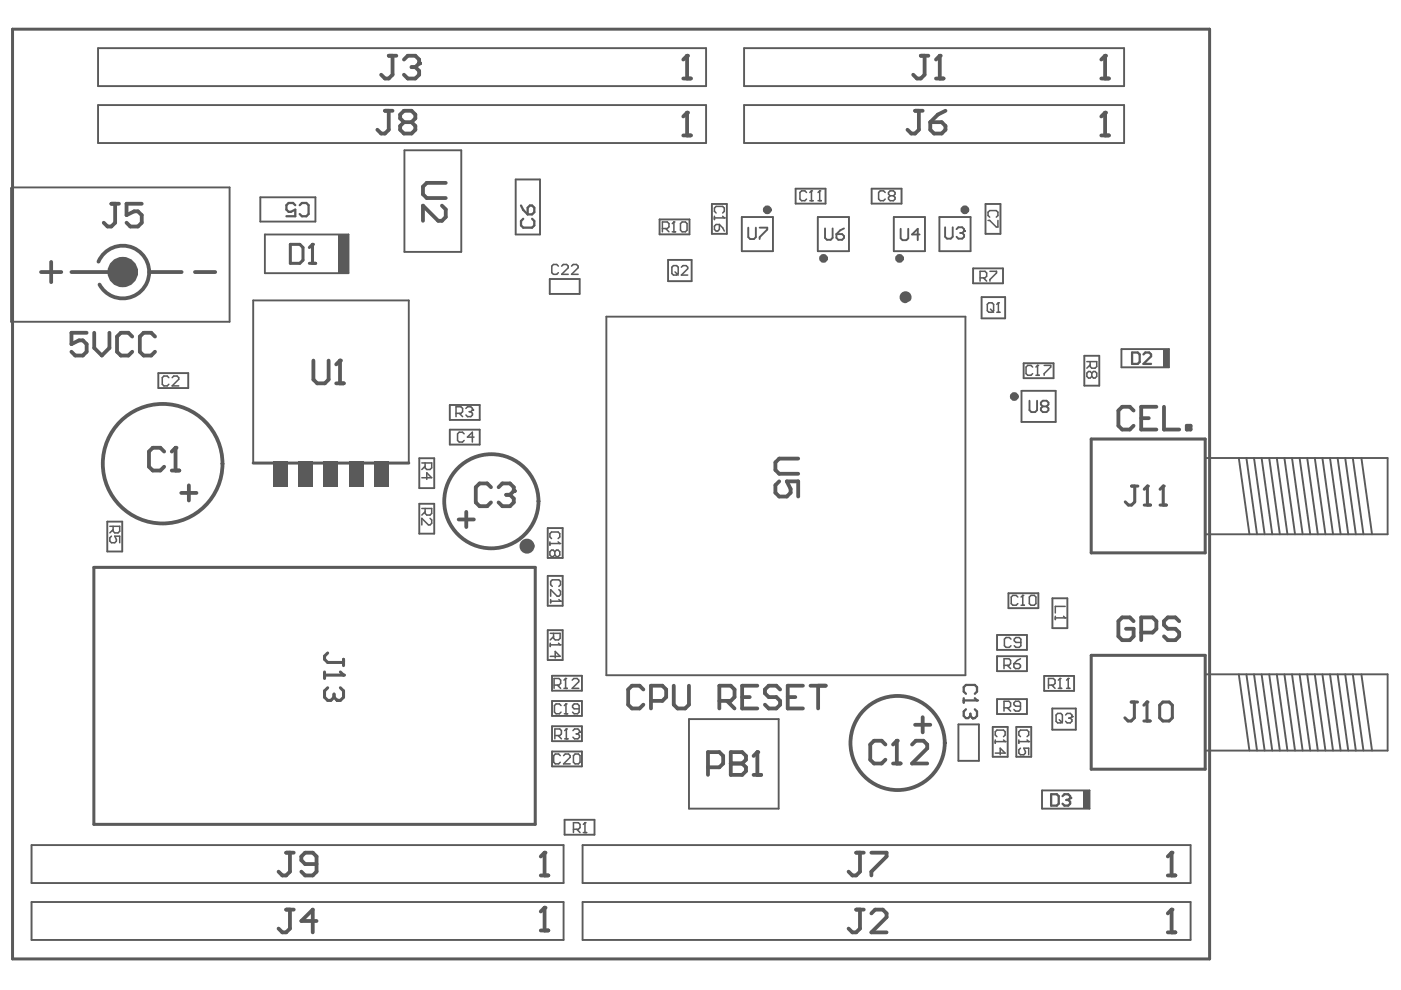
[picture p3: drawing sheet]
<svg xmlns="http://www.w3.org/2000/svg" width="297mm" height="210mm" viewBox="0 0 297 210" stroke-linecap="round" stroke-linejoin="round" font-family="sans-serif">
<path d="M2.7 6.2h253.8v197.1h-253.8z" fill="none" stroke="#5a5a5a" stroke-width=".63"/>
<g fill="#5a5a5a">
<path d="M57.8 97.9h3.1v5.3h-3.1z"/>
<path d="M79.5 97.9h3v5.3h-3z"/>
<path d="M74 97.9h3.1v5.3h-3.1z"/>
<path d="M68.6 97.9h3.1v5.3h-3.1z"/>
<path d="M63.2 97.9h3.1v5.3h-3.1z"/>
</g>
<g fill="none" stroke="#5a5a5a" stroke-width=".4">
<path d="M20.8 10.2h128.9v8.1h-128.9zM157.8 10.2h80.5v8.1h-80.5zM2.3 39.9l.2-.2h46.2v28.5h-46.4zM20.8 22.3h128.9v8h-128.9zM85.7 31.9h12.1v21.5h-12.1zM109.3 38h5.2v11.7h-5.2zM157.8 22.3h80.5v8h-80.5zM55.2 41.8h11.7v5.2h-11.7zM56.2 49.7h17.7v8.2h-17.7zM116.6 59.2h6.3v3.1h-6.3zM139.8 46.5h6.4v3.2h-6.4zM141.6 55.1h5v4.5h-5z"/>
<path d="M150.9 43.2h3.2v6.4h-3.2zM157.3 46h6.6v7.3h-6.6zM168.7 40h6.3v3.2h-6.3zM173.4 46h6.6v7.3h-6.6zM184.8 40h6.3v3.2h-6.3zM189.5 46h6.6v7.3h-6.6zM199.2 46h6.6v7.3h-6.6zM206.3 56.9h6.4v3.2h-6.4zM208.9 43.2h3.2v6.4h-3.2zM33.6 79.1h6.3v3.2h-6.3zM128.6 67.1h76.1v76.1h-76.1zM208.1 63h5v4.5h-5z"/>
<path d="M217 77h6.4v3.2h-6.4zM229.9 75.4h3.2v6.4h-3.2zM237.8 74h10v3.9h-10zM53.7 98.1v-34.4h33v34.5M88.9 97.2h3.2v6.3h-3.2zM95.4 85.9h6.3v3.1h-6.3zM95.4 91.1h6.3v3.2h-6.3zM216.6 82.9h7.2v6.6h-7.2zM255.5 97.1h38.7v16.2h-38.7M262.6 97.1l2.3 16.2M264.3 97.1l2.2 16.2M265.9 97.1l2.2 16.2"/>
<path d="M267.5 97.1l2.2 16.2M269.1 97.1l2.3 16.2M270.7 97.1l2.3 16.2M272.3 97.1l2.3 16.2M273.9 97.1l2.3 16.2M275.5 97.1l2.3 16.2M277.2 97.1l2.2 16.2M278.8 97.1l2.2 16.2M280.4 97.1l2.2 16.2M282 97.1l2.2 16.2M283.6 97.1l2.3 16.2M285.2 97.1l2.3 16.2"/>
<path d="M286.8 97.1l2.3 16.2M288.6 97.1l2.3 16.2M22.7 110.6h3.2v6.3h-3.2zM88.9 106.8h3.2v6.3h-3.2zM116.1 112h3.2v6.3h-3.2zM116.1 133.6h3.2v6.3h-3.2zM116.1 122.1h3.2v6.3h-3.2zM211.4 134.6h6.3v3.2h-6.3zM211.4 139.1h6.3v3.2h-6.3zM213.8 125.8h6.4v3.1h-6.4zM223.1 126.8h3.2v6.4h-3.2zM117 143.3h6.4v3.1h-6.4z"/>
<path d="M117 148.6h6.4v3.2h-6.4zM117 154h6.4v3.1h-6.4zM117 159.3h6.4v3.2h-6.4zM146.1 152.5h19v19h-19zM203.2 153.6h4.4v7.7h-4.4zM210.5 154.1h3.1v6.4h-3.1zM211.4 148.2h6.3v3.2h-6.3zM215.5 154.1h3.1v6.4h-3.1zM221.4 143.3h6.3v3.2h-6.3zM223.1 150.2h5v4.5h-5zM255.5 143h38.7v16.1h-38.7M262.6 143l2.3 16.1"/>
<path d="M264.3 143l2.2 16.1M265.9 143l2.2 16.1M267.5 143l2.2 16.1M269.1 143l2.3 16.1M270.7 143l2.3 16.1M272.3 143l2.3 16.1M273.9 143l2.3 16.1M275.5 143l2.3 16.1M277.2 143l2.2 16.1M278.8 143l2.2 16.1M280.4 143l2.2 16.1M282 143l2.2 16.1"/>
<path d="M283.6 143l2.3 16.1M285.2 143l2.3 16.1M286.8 143l2.3 16.1M288.6 143l2.3 16.1M6.7 179.2h112.8v8h-112.8zM119.7 173.8h6.3v3.2h-6.3zM123.5 179.2h128.9v8h-128.9zM220.9 167.6h10.1v3.9h-10.1zM6.7 191.2h112.8v8.1h-112.8zM123.5 191.2h128.9v8.1h-128.9z"/>
</g>
<path d="M53.7 98.2h33M231.4 93.1h24.1v24.1h-24.1zM19.9 120.3h93.6v54.5h-93.6zM231.4 138.9h24.1v24.2h-24.1z" fill="none" stroke="#5a5a5a" stroke-width=".64"/>
<path d="M15.1 57.7h10.9M31.7 57.7h6.8" fill="none" stroke="#5a5a5a" stroke-width=".8"/>
<g fill="#5a5a5a">
<path d="M71.6 49.7h2.3v8.2h-2.3z" fill-rule="evenodd"/>
<path d="M229.7 167.5h1.2v4h-1.2z" fill-rule="evenodd"/>
<path d="M246.5 73.9h1.3v4h-1.3z" fill-rule="evenodd"/>
</g>
<path d="M96.7 87.6h1l.4-.3v-.7l-.4-.4h-1v2.1M97.4 87.6l.7 .7M98.4 92l-.3-.4h-.7l-.4 .4v1.4l.4 .3h.7l.3-.3M98.8 86.6l.3-.4h.7l.4 .4v.3M100.5 92.7h-1.4l1-1.1v2.1" fill="none" stroke="#5a5a5a" stroke-width=".32"/>
<circle cx="100.2" cy="86.9" r=".16" fill="#5a5a5a"/>
<path d="M99.5 87.3h.3M99.8 87.3l.4 .3v.4l-.4 .3h-.7l-.3-.3M100.2 86.9l-.4 .4" fill="none" stroke="#5a5a5a" stroke-width=".32"/>
<path d="M174.9 48.4v2l.4 .4h.8l.4-.4v-2M177.3 49.6h1.2l.4 .4v.4l-.4 .4h-.8l-.4-.4zM178.9 48.4l-.8 .4-.8 .8M200.4 48.2v2l.4 .4h.8l.4-.4v-2M202.8 48.6l.4-.4h.8l.4 .4v.4" fill="none" stroke="#5a5a5a" stroke-width=".4"/>
<circle cx="204.4" cy="49" r=".2" fill="#5a5a5a"/>
<path d="M203.6 49.4h.4M204 49.4l.4 .4v.4l-.4 .4h-.8l-.4-.4M204.4 49l-.4 .4" fill="none" stroke="#5a5a5a" stroke-width=".4"/>
<path d="M116.7 134.3h2.1v1l-.4 .4h-.7l-.3-.4v-1M116.7 136.4v.7M116.7 136.7h2.1M117.4 135l-.7 .7M216.4 139.7l-.7 .3-.7 .7M212.9 141.1h1l.4-.4v-.7l-.4-.3h-1v2.1M213.6 141.1l.7 .7M215 140.7h1l.4 .4v.3l-.4 .4h-.7l-.3-.4z" fill="none" stroke="#5a5a5a" stroke-width=".32"/>
<path d="M97.2 110.1h3.3M98.9 108.5v3.3" fill="none" stroke="#5a5a5a" stroke-width=".8"/>
<path d="M110.5 43.6l.4 .9 1 1M110.9 46.4l-.4 .5v.9l.4 .5h1.9l.5-.5v-.9l-.5-.5M111.9 44l.4-.4h.5l.5 .4v1l-.5 .5h-.9z" fill="none" stroke="#5a5a5a" stroke-width=".48"/>
<circle cx="118.8" cy="136.7" r=".16" fill="#5a5a5a"/>
<path d="M116.6 114.9v.7M116.6 115.2h2.1M116.9 114.2l-.3-.4v-.7l.3-.3h1.4l.4 .3v.7l-.4 .4M116.7 139.2h2.1l-1.1-1.1v1.4M118.4 136.4l.4 .3" fill="none" stroke="#5a5a5a" stroke-width=".32"/>
<circle cx="118.7" cy="115.2" r=".16" fill="#5a5a5a"/>
<path d="M142.5 56.6l.3-.3h.7l.3 .3v1.4l-.3 .3h-.7l-.3-.3zM143.1 57.7l.7 .6M144.5 56.6l.3-.3h.7l.3 .3v.4l-1.3 1.3h1.3M117.6 117l.4-.4h.3l.4 .4v.7l-.4 .3h-.3l-.4-.3M117.6 117l-.3-.4h-.4l-.3 .4v.7l.3 .3h.4l.3-.3M117.6 117v.7M118.3 114.9l.4 .3" fill="none" stroke="#5a5a5a" stroke-width=".32"/>
<path d="M144.9 28.7h1.6M145.7 23.9v4.8" fill="none" stroke="#5a5a5a" stroke-width=".8"/>
<circle cx="145.7" cy="23.9" r=".4" fill="#5a5a5a"/>
<path d="M144.9 16.6h1.6M145.7 11.8v4.8M145.7 23.9l-.8 .8" fill="none" stroke="#5a5a5a" stroke-width=".8"/>
<circle cx="145.7" cy="11.8" r=".4" fill="#5a5a5a"/>
<path d="M145.7 11.8l-.8 .8" fill="none" stroke="#5a5a5a" stroke-width=".8"/>
<path d="M207.8 58.9h1l.4-.3v-.7l-.4-.4h-1v2.1M208.5 58.9l.7 .7M209.5 46.7h.3l1.4 1.4h.4v-1.4M209.8 46l-.3-.3v-.7l.3-.4h1.4l.4 .4v.7l-.4 .3M209.9 57.5h1.4v.4l-1.4 1.4v.3M216 156.9v.7M216 157.2h2.1M216.4 156.2l-.4-.4v-.7l.4-.3h1.4l.3 .3v.7l-.3 .4" fill="none" stroke="#5a5a5a" stroke-width=".32"/>
<circle cx="218.1" cy="157.2" r=".16" fill="#5a5a5a"/>
<path d="M214.3 135.5l-.3-.3h-.7l-.3 .3v1.4l.3 .4h.7l.3-.4M216.4 136.2h-1l-.4-.3v-.4l.4-.3h.7l.3 .3v1.4l-.3 .4h-.7l-.4-.4M212.9 150.1h1l.4-.4v-.7l-.4-.3h-1v2.1M213.6 150.1l.7 .7M216.4 149.7h-1.1l-.3-.3v-.4l.3-.3h.7l.4 .3v1.4l-.4 .4h-.7l-.3-.4M216.4 158.6l-.4 .4v.7l.4 .3h.7l.3-.3v-.4l-.3-.7h1v1.4M217.8 156.9l.3 .3" fill="none" stroke="#5a5a5a" stroke-width=".32"/>
<path d="M233.5 28.7h1.6M234.3 23.9v4.8" fill="none" stroke="#5a5a5a" stroke-width=".8"/>
<circle cx="234.3" cy="23.9" r=".4" fill="#5a5a5a"/>
<path d="M233.5 16.6h1.6M234.3 11.8v4.8M234.3 23.9l-.8 .8" fill="none" stroke="#5a5a5a" stroke-width=".8"/>
<circle cx="234.3" cy="11.8" r=".4" fill="#5a5a5a"/>
<path d="M234.3 11.8l-.8 .8M247.6 197.7h1.6M248.4 192.9v4.8" fill="none" stroke="#5a5a5a" stroke-width=".8"/>
<circle cx="248.4" cy="192.9" r=".4" fill="#5a5a5a"/>
<path d="M247.6 185.6h1.6M248.4 192.9l-.8 .8M248.4 180.8v4.8" fill="none" stroke="#5a5a5a" stroke-width=".8"/>
<circle cx="248.4" cy="180.8" r=".4" fill="#5a5a5a"/>
<path d="M248.4 180.8l-.8 .8" fill="none" stroke="#5a5a5a" stroke-width=".8"/>
<path d="M116.7 127.1v.7M116.7 127.5h2.1M117.1 124.3l-.4-.3v-.7l.4-.4h1.4l.3 .4v.7l-.3 .3M118.5 125l.3 .4v.7l-.3 .3h-.4l-1.4-1.4v1.4" fill="none" stroke="#5a5a5a" stroke-width=".32"/>
<circle cx="118.8" cy="127.5" r=".16" fill="#5a5a5a"/>
<path d="M151.5 45.9v.7M151.5 46.2h2.1M151.8 45.2l-.3-.4v-.7l.3-.3h1.4l.4 .3v.7l-.4 .4M118.5 127.1l.3 .4" fill="none" stroke="#5a5a5a" stroke-width=".32"/>
<circle cx="153.6" cy="46.2" r=".16" fill="#5a5a5a"/>
<g fill="none" stroke="#5a5a5a" stroke-width=".32">
<path d="M151.5 47.9l.3-.3h.7v1l-.3 .4h-.4l-.3-.4zM152.5 47.6l.7 .7 .4 .7M153.2 45.9l.4 .3M35.8 80.1l-.3-.4h-.7l-.4 .4v1.4l.4 .3h.7l.3-.3M36.5 80.1l.3-.4h.7l.4 .4v.3l-1.4 1.4h1.4M89.4 98.2h2.1v1l-.3 .3h-.7l-.4-.3v-1M90.1 98.9l-.7 .6M23.3 111.6h2.1v1l-.4 .4h-.7l-.3-.4v-1M23.6 113.7l-.3 .3v.7l.3 .4h.7l.4-.4v-.3l-.4-.7h1.1v1.4M24 112.3l-.7 .7M89.4 101.3h2.1l-1-1.1v1.4M119 149.6l-.4-.4h-.7l-.3 .4v1.4l.3 .3h.7l.4-.3"/>
<path d="M119.6 151.3h.7M120 149.2v2.1"/>
</g>
<path d="M194 153.7h3.2M195.6 152.1v3.2" fill="none" stroke="#5a5a5a" stroke-width=".8"/>
<circle cx="120" cy="149.2" r=".16" fill="#5a5a5a"/>
<path d="M117.5 145.3h1l.4-.4v-.7l-.4-.3h-1v2M118.2 145.3l.7 .6M119.6 145.9h.7M119.9 143.9v2M120 149.2l-.4 .4M122.8 150.3h-1.1l-.3-.4v-.3l.3-.4h.7l.4 .4v1.4l-.4 .3h-.7l-.3-.3" fill="none" stroke="#5a5a5a" stroke-width=".32"/>
<circle cx="119.9" cy="143.9" r=".16" fill="#5a5a5a"/>
<path d="M118.4 56.4l-.4-.3h-.7l-.3 .3v1.4l.3 .4h.7l.4-.4M119.1 56.4l.3-.3h.7l.4 .3v.4l-1.4 1.4h1.4M121.2 56.4l.3-.3h.7l.4 .3v.4l-1.4 1.4h1.4M140.4 48.5h1.1l.3-.4v-.7l-.3-.3h-1.1v2.1M141.1 48.5l.7 .7M142.5 49.2h.7M142.9 47.1v2.1M119.9 143.9l-.3 .3M121.3 144.2l.4-.3h.7l.3 .3v.4l-1.4 1.3h1.4" fill="none" stroke="#5a5a5a" stroke-width=".32"/>
<circle cx="142.9" cy="47.1" r=".16" fill="#5a5a5a"/>
<path d="M142.9 47.1l-.4 .3M144.3 47.4l.3-.3h.7l.4 .3v1.4l-.4 .4h-.7l-.3-.4zM171 40.8l-.3-.3h-.7l-.4 .3v1.4l.4 .4h.7l.3-.4M171.7 42.6h.7M172 40.5v2.1" fill="none" stroke="#5a5a5a" stroke-width=".32"/>
<path d="M158.6 48.3v2l.4 .4h.9l.4-.4v-2M161.1 48.3h1.6v.4l-1.6 1.6v.4" fill="none" stroke="#5a5a5a" stroke-width=".4"/>
<circle cx="172" cy="40.5" r=".16" fill="#5a5a5a"/>
<path d="M172 40.5l-.3 .3M173.4 42.6h.7M173.8 40.5v2.1" fill="none" stroke="#5a5a5a" stroke-width=".32"/>
<circle cx="173.8" cy="40.5" r=".16" fill="#5a5a5a"/>
<path d="M173.8 40.5l-.4 .3M187.7 40.8l-.4-.3h-.7l-.3 .3v1.4l.3 .4h.7l.4-.4M188.7 41.5l-.3-.3v-.4l.3-.3h.7l.4 .3v.4l-.4 .3M188.7 41.5l-.3 .4v.3l.3 .4h.7l.4-.4v-.3l-.4-.4M188.7 41.5h.7" fill="none" stroke="#5a5a5a" stroke-width=".32"/>
<path d="M191 48.5v2l.4 .4h.8l.4-.4v-2M195 49.7h-1.6l1.2-1.2v2.4" fill="none" stroke="#5a5a5a" stroke-width=".4"/>
<path d="M222.9 168.4h1.2l.4 .4v1.6l-.4 .4h-1.2zM225.3 168.8l.4-.4h.8l.4 .4v.4" fill="none" stroke="#5a5a5a" stroke-width=".48"/>
<circle cx="226.9" cy="169.2" r=".24" fill="#5a5a5a"/>
<path d="M226.1 169.6h.4M226.5 169.6l.4 .4v.4l-.4 .4h-.8l-.4-.4M226.9 169.2l-.4 .4" fill="none" stroke="#5a5a5a" stroke-width=".48"/>
<path d="M223.9 151.6l.3-.3h.7l.4 .3v1.3l-.4 .4h-.7l-.3-.4zM224.6 152.6l.7 .7M225.9 151.6l.4-.3h.6l.4 .3v.3" fill="none" stroke="#5a5a5a" stroke-width=".32"/>
<circle cx="227.3" cy="151.9" r=".16" fill="#5a5a5a"/>
<path d="M222.3 145.3h1l.4-.4v-.7l-.4-.3h-1v2M223 145.3l.7 .6M224.4 145.9h.7M224.7 143.9v2M226.6 152.3h.3M226.9 152.3l.4 .3v.3l-.4 .4h-.6l-.4-.4M227.3 151.9l-.4 .4" fill="none" stroke="#5a5a5a" stroke-width=".32"/>
<circle cx="224.7" cy="143.9" r=".16" fill="#5a5a5a"/>
<path d="M224.7 143.9l-.3 .3M226.1 145.9h.7M226.5 143.9v2" fill="none" stroke="#5a5a5a" stroke-width=".32"/>
<circle cx="226.5" cy="143.9" r=".16" fill="#5a5a5a"/>
<path d="M215.8 126.6l-.4-.4h-.7l-.3 .4v1.4l.3 .3h.7l.4-.3M216.5 128.3h.7M216.8 126.2v2.1M226.5 143.9l-.4 .3" fill="none" stroke="#5a5a5a" stroke-width=".32"/>
<circle cx="216.8" cy="126.2" r=".16" fill="#5a5a5a"/>
<path d="M216.8 126.2l-.3 .4M218.2 126.6l.4-.4h.7l.3 .4v1.4l-.3 .3h-.7l-.4-.3z" fill="none" stroke="#5a5a5a" stroke-width=".32"/>
<path d="M218.3 85v2l.4 .4h.8l.4-.4v-2M221.1 86.2l-.4 .4v.4l.4 .4h.8l.4-.4v-.4l-.4-.4M221.1 86.2l-.4-.4v-.4l.4-.4h.8l.4 .4v.4l-.4 .4M221.1 86.2h.8" fill="none" stroke="#5a5a5a" stroke-width=".4"/>
<path d="M240 74.7h1.2l.4 .4v1.7l-.4 .4h-1.2zM242.4 75.1l.4-.4h.8l.4 .4v.4l-1.6 1.7h1.6" fill="none" stroke="#5a5a5a" stroke-width=".48"/>
<path d="M8.7 57.7h4.3M10.8 55.5v4.3M41.3 57.7h4.3M38.4 104.5h3.3M40 102.9v3.2M60.7 192.9h1.6M60.7 180.8h1.6M61.5 180.8v4l-.8 .8h-.8l-.8-.8M61.5 192.9v4l-.8 .8h-.8l-.8-.8M67.1 195.3h-3.2l2.4-2.4v4.8M67.1 183.2h-2.4l-.8-.8v-.8l.8-.8h1.6l.8 .8v3.2l-.8 .8h-1.6l-.8-.8" fill="none" stroke="#5a5a5a" stroke-width=".8"/>
<path d="M69.5 138.4l-.7 .7v.7l.7 .7h3.3M72.8 139.8v1.3M68.8 142.5v1.3M68.8 143.1h4" fill="none" stroke="#5a5a5a" stroke-width=".64"/>
<circle cx="72.8" cy="143.1" r=".32" fill="#5a5a5a"/>
<path d="M72.2 142.5l.6 .6M72.2 145.8l.6 .7v1.3l-.6 .7h-.7" fill="none" stroke="#5a5a5a" stroke-width=".64"/>
<circle cx="71.5" cy="148.5" r=".32" fill="#5a5a5a"/>
<path d="M69.5 145.8l-.7 .7v1.3l.7 .7h.6l.7-.7M70.8 147.8l.7 .7M70.8 147.2v.6" fill="none" stroke="#5a5a5a" stroke-width=".64"/>
<path d="M66.5 76.5v4l.8 .8h1.6l.8-.8v-4M72.1 76.5v4.8M71.3 81.3h1.6" fill="none" stroke="#5a5a5a" stroke-width=".8"/>
<circle cx="72.1" cy="76.5" r=".4" fill="#5a5a5a"/>
<path d="M72.1 76.5l-.8 .8" fill="none" stroke="#5a5a5a" stroke-width=".8"/>
<path d="M61.6 51.8h2l.6 .7v2.7l-.6 .6h-2zM65.6 55.8h1.3M66.3 51.8v4" fill="none" stroke="#5a5a5a" stroke-width=".64"/>
<circle cx="66.3" cy="51.8" r=".32" fill="#5a5a5a"/>
<path d="M66.3 51.8l-.7 .7" fill="none" stroke="#5a5a5a" stroke-width=".64"/>
<path d="M62.6 43.5l-.5-.5h-.9l-.5 .5v.9l.5 .5h.5l.9-.5v1.5h-1.9M63.5 43.5l.5-.5h1l.4 .5v1.9l-.4 .5h-1l-.5-.5" fill="none" stroke="#5a5a5a" stroke-width=".48"/>
<path d="M89.4 107.8h2.1v1.1l-.3 .3h-.7l-.4-.3v-1.1M90.1 108.5l-.7 .7M91.2 109.9l.3 .3v.7l-.3 .4h-.4l-1.4-1.4v1.4" fill="none" stroke="#5a5a5a" stroke-width=".32"/>
<path d="M82.4 11.8h1.6M83.2 11.8v4l-.8 .8h-.8l-.8-.8M85.6 12.6l.9-.8h1.6l.8 .8v.8M94.5 38.8h-4l-.8 .8v1.6l.8 .8h4M93.7 43.6l.8 .8v1.6l-.8 .8h-.8l-3.2-3.2v3.2" fill="none" stroke="#5a5a5a" stroke-width=".8"/>
<circle cx="88.9" cy="13.4" r=".4" fill="#5a5a5a"/>
<path d="M87.3 14.2h.8M88.1 14.2l.8 .8v.8l-.8 .8h-1.6l-.9-.8M88.9 13.4l-.8 .8M114.7 197.3h1.6M115.5 192.5v4.8" fill="none" stroke="#5a5a5a" stroke-width=".8"/>
<circle cx="115.5" cy="192.5" r=".4" fill="#5a5a5a"/>
<path d="M114.7 185.6h1.6M115.5 192.5l-.8 .8M115.5 180.8v4.8" fill="none" stroke="#5a5a5a" stroke-width=".8"/>
<circle cx="115.5" cy="180.8" r=".4" fill="#5a5a5a"/>
<path d="M115.5 180.8l-.8 .8" fill="none" stroke="#5a5a5a" stroke-width=".8"/>
<path d="M118.8 160.2l-.4-.3h-.7l-.3 .3v1.4l.3 .4h.7l.4-.4M119.5 160.2l.3-.3h.7l.4 .3v.4l-1.4 1.4h1.4M121.6 160.2l.3-.3h.7l.4 .3v1.4l-.4 .4h-.7l-.3-.4zM121.6 175.8h1l.4-.3v-.7l-.4-.4h-1v2.1M122.3 175.8l.7 .7M123.7 176.5h.7M124 174.4v2.1" fill="none" stroke="#5a5a5a" stroke-width=".32"/>
<circle cx="124" cy="174.4" r=".16" fill="#5a5a5a"/>
<path d="M117.6 156h1.1l.3-.4v-.7l-.3-.3h-1.1v2M118.3 156l.7 .6M119.7 156.6h.7M120.1 154.6v2M124 174.4l-.3 .4" fill="none" stroke="#5a5a5a" stroke-width=".32"/>
<circle cx="120.1" cy="154.6" r=".16" fill="#5a5a5a"/>
<path d="M120.1 154.6l-.4 .3M121.5 154.9l.3-.3h.7l.4 .3v.4" fill="none" stroke="#5a5a5a" stroke-width=".32"/>
<circle cx="122.9" cy="155.3" r=".16" fill="#5a5a5a"/>
<path d="M122.2 155.6h.3M122.5 155.6l.4 .4v.3l-.4 .3h-.7l-.3-.3M122.9 155.3l-.4 .3" fill="none" stroke="#5a5a5a" stroke-width=".32"/>
<path d="M187.7 157.9l-.8-.8h-1.6l-.8 .8v3.2l.8 .8h1.6l.8-.8M190.1 157.1v4.8M189.3 161.9h1.7" fill="none" stroke="#5a5a5a" stroke-width=".8"/>
<circle cx="190.1" cy="157.1" r=".4" fill="#5a5a5a"/>
<path d="M195.2 11.8h1.6M196 11.8v4l-.8 .8h-.8l-.8-.8M198.4 16.6h1.7M199.3 11.8v4.8M190.1 157.1l-.8 .8M193.4 157.9l.8-.8h1.6l.8 .8v.8l-3.2 3.2h3.2" fill="none" stroke="#5a5a5a" stroke-width=".8"/>
<circle cx="199.3" cy="11.8" r=".4" fill="#5a5a5a"/>
<path d="M199.3 11.8l-.9 .8" fill="none" stroke="#5a5a5a" stroke-width=".8"/>
<path d="M211 156.9v.7M211 157.2h2.1M211.4 156.2l-.4-.4v-.7l.4-.3h1.4l.3 .3v.7l-.3 .4" fill="none" stroke="#5a5a5a" stroke-width=".32"/>
<circle cx="213.1" cy="157.2" r=".16" fill="#5a5a5a"/>
<path d="M223.7 130.7v.7M223.7 131h2.1M225.8 128.6h-2.1v1.4M211 159.7h2.1l-1-1.1v1.4M212.8 156.9l.3 .3" fill="none" stroke="#5a5a5a" stroke-width=".32"/>
<circle cx="225.8" cy="131" r=".16" fill="#5a5a5a"/>
<path d="M218.9 77.8l-.3-.3h-.7l-.4 .3v1.4l.4 .4h.7l.3-.4M219.6 79.6h.7M220 77.5v2.1M225.5 130.7l.3 .3" fill="none" stroke="#5a5a5a" stroke-width=".32"/>
<circle cx="220" cy="77.5" r=".16" fill="#5a5a5a"/>
<path d="M209.3 64.5l.4-.3h.6l.4 .3v1.4l-.4 .3h-.6l-.4-.3zM210 65.5l.7 .7M211.3 66.2h.7M211.7 64.2v2M220 77.5l-.4 .3M221.4 77.5h1.4v.3l-1.4 1.4v.4M230.4 76.7h2.1v1l-.3 .4h-.7l-.4-.4v-1M231.1 77.4l-.7 .7M231.5 79.1l.3-.3h.4l.3 .3v.7l-.3 .4h-.4l-.3-.4M231.5 79.1l-.4-.3h-.3l-.4 .3v.7l.4 .4h.3l.4-.4M231.5 79.1v.7" fill="none" stroke="#5a5a5a" stroke-width=".32"/>
<circle cx="211.7" cy="64.2" r=".16" fill="#5a5a5a"/>
<path d="M211.7 64.2l-.4 .3" fill="none" stroke="#5a5a5a" stroke-width=".32"/>
<path d="M240.3 131.7l-.8-.8h-1.6l-.8 .8v3.2l.8 .8h1.6l.8-.8v-1.6h-1.6M242 134.1h2.4l.8-.8v-1.6l-.8-.8h-2.4v4.8M250 131.7l-.8-.8h-1.6l-.8 .8v.8l.8 .8h1.6l.8 .8v.8l-.8 .8h-1.6l-.8-.8" fill="none" stroke="#5a5a5a" stroke-width=".8"/>
<path d="M239.9 103.1h1.4M240.6 103.1v3.3l-.7 .7h-.7l-.6-.7M242.6 107.1h1.3M243.3 103.1v4" fill="none" stroke="#5a5a5a" stroke-width=".64"/>
<circle cx="243.3" cy="103.1" r=".32" fill="#5a5a5a"/>
<path d="M243.3 103.1l-.7 .6M246 107.1h1.3M246.6 103.1v4" fill="none" stroke="#5a5a5a" stroke-width=".64"/>
<circle cx="246.6" cy="103.1" r=".32" fill="#5a5a5a"/>
<path d="M246.6 103.1l-.6 .6" fill="none" stroke="#5a5a5a" stroke-width=".64"/>
<path d="M34.8 95.7l-.8-.8h-1.6l-.8 .8v3.3l.8 .8h1.6l.8-.8M36.4 99.8h1.6M37.2 94.9v4.9M240.3 87.1l-.8-.9h-1.6l-.8 .9v3.2l.8 .8h1.6l.8-.8M242 88.7h1.6M245.2 86.2h-3.2v4.9h3.2M246.8 86.2v4.9h3.2M251.6 90.3h.8v.8h-.8z" fill="none" stroke="#5a5a5a" stroke-width=".8"/>
<circle cx="37.2" cy="94.9" r=".4" fill="#5a5a5a"/>
<path d="M37.2 94.9l-.8 .8M169.2 97.2h-4l-.8 .8v1.6l.8 .9h4M165.2 102.1l-.8 .8v1.6l.8 .8h1.6l.8-.8v-.8l-.8-1.6h2.4v3.2" fill="none" stroke="#5a5a5a" stroke-width=".8"/>
<path d="M204.3 148v1M204.3 148.5h2.8M204.8 147.1l-.5-.5v-.9l.5-.5h1.9l.4 .5v.9l-.4 .5" fill="none" stroke="#5a5a5a" stroke-width=".48"/>
<circle cx="207.1" cy="148.5" r=".24" fill="#5a5a5a"/>
<path d="M206.7 148l.4 .5M206.7 150.4l.4 .5v.9l-.4 .5h-.5" fill="none" stroke="#5a5a5a" stroke-width=".48"/>
<circle cx="206.2" cy="152.3" r=".24" fill="#5a5a5a"/>
<path d="M204.8 150.4l-.5 .5v.9l.5 .5h.5l.4-.5M205.7 151.8l.5 .5M205.7 151.3v.5" fill="none" stroke="#5a5a5a" stroke-width=".48"/>
<path d="M194 23.5h1.6M194.8 23.5v4l-.8 .8h-.8l-.8-.8M197.2 25.9h2.5l.8 .8v.8l-.8 .8h-1.7l-.8-.8zM200.5 23.5l-1.7 .8-1.6 1.6" fill="none" stroke="#5a5a5a" stroke-width=".8"/>
<path d="M239.8 148.8h1.4M240.5 148.8v3.4l-.7 .7h-.6l-.7-.7M242.5 152.9h1.4M243.2 148.8v4.1" fill="none" stroke="#5a5a5a" stroke-width=".64"/>
<circle cx="243.2" cy="148.8" r=".32" fill="#5a5a5a"/>
<path d="M243.2 148.8l-.7 .7M245.9 149.5l.6-.7h1.4l.7 .7v2.7l-.7 .7h-1.4l-.6-.7z" fill="none" stroke="#5a5a5a" stroke-width=".64"/>
<path d="M23.6 43.2h1.6M24.4 43.2v4l-.8 .8h-.8l-.8-.8M30.1 43.2h-3.3v2.4l1.6-.8h.8l.9 .8v1.6l-.9 .8h-1.6l-.8-.8M104.1 103.3l-.8-.8h-1.6l-.8 .8v3.2l.8 .8h1.6l.8-.8M105.7 103.3l.8-.8h1.6l.8 .8v.8" fill="none" stroke="#5a5a5a" stroke-width=".8"/>
<circle cx="108.9" cy="104.1" r=".4" fill="#5a5a5a"/>
<path d="M107.3 104.9h.8M108.1 104.9l.8 .8v.8l-.8 .8h-1.6l-.8-.8M108.9 104.1l-.8 .8M154.9 159.5v4.8h2.5l.8-.8v-.8l-.8-.8h-2.5M150.1 162.7h2.4l.8-.8v-1.6l-.8-.8h-2.4v4.8M181.5 180.8h1.6M181.5 192.9h1.6M182.3 180.8v4l-.8 .8h-.8l-.8-.8M182.3 192.9v4l-.8 .8h-.8l-.8-.8M184.7 180.8h3.3v.8l-3.3 3.2v.8M184.7 193.7l.9-.8h1.6l.8 .8v.8l-3.3 3.2h3.3" fill="none" stroke="#5a5a5a" stroke-width=".8"/>
<circle cx="154.9" cy="161.9" r=".4" fill="#5a5a5a"/>
<path d="M154.9 159.5h2.5l.8 .8v.8l-.8 .8h-2.5M160.6 159.5v4.8M159.8 164.3h1.6" fill="none" stroke="#5a5a5a" stroke-width=".8"/>
<circle cx="160.6" cy="159.5" r=".4" fill="#5a5a5a"/>
<g fill="none" stroke="#5a5a5a" stroke-width=".8">
<path d="M81.6 23.5h1.6M82.4 23.5v4l-.8 .8h-.8l-.8-.8M85.6 25.9l-.8-.8v-.8l.8-.8h1.7l.8 .8v.8l-.8 .8M85.6 25.9l-.8 .8v.8l.8 .8h1.7l.8-.8v-.8l-.8-.8M85.6 25.9h1.7M20.9 55.5a5.6 5.6 0 0 1 8.4-2.3 5.6 5.6 0 0 1 .4 8.7 5.6 5.6 0 0 1-8.6-1.6M18.4 70.6h-3.3v2.4l1.7-.8h.8l.8 .8v1.6l-.8 .8h-1.6l-.9-.8M20 70.6v3.2l1.6 1.6 1.6-1.6v-3.2M28 71.4l-.8-.8h-1.6l-.8 .8v3.2l.8 .8h1.6l.8-.8M32.9 71.4l-.8-.8h-1.6l-.9 .8v3.2l.9 .8h1.6l.8-.8M136.4 146.2l-.8-.8h-1.6l-.8 .8v3.2l.8 .8h1.6l.8-.8M138 148.6h2.4l.8-.8v-1.6l-.8-.8h-2.4v4.8"/>
<path d="M142.9 145.4v4l.8 .8h1.6l.8-.8v-4M152.5 148.6h2.4l.8-.8v-1.6l-.8-.8h-2.4v4.8M154.1 148.6l1.6 1.6M157.3 147.8h1.7M160.6 145.4h-3.3v4.8h3.3M160.6 159.5l-.8 .8M165.4 146.2l-.8-.8h-1.6l-.8 .8v.8l.8 .8h1.6l.8 .8v.8l-.8 .8h-1.6l-.8-.8M167 147.8h1.6M170.2 145.4h-3.2v4.8h3.2M171.8 145.4h3.3M173.5 145.4v4.8"/>
<circle cx="34.5" cy="98.3" r="12.7"/>
<circle cx="104.2" cy="106.3" r="10"/>
<circle cx="190.3" cy="157.5" r="10"/>
</g>
<g fill="none" stroke="#5a5a5a" stroke-width=".89">
<circle cx="162.7" cy="44.5" r=".48"/>
<circle cx="174.6" cy="54.8" r=".48"/>
<circle cx="190.7" cy="54.8" r=".48"/>
<circle cx="204.6" cy="44.5" r=".48"/>
<circle cx="215" cy="84.1" r=".48"/>
</g>
<circle cx="111.7" cy="115.8" r=".79" fill="none" stroke="#5a5a5a" stroke-width="1.6"/>
<path d="M192.5 63.3a.63 .63 0 0 0-.3-.9 .63 .63 0 0 0-.8 .5 .63 .63 0 0 0 .6 .8" fill="none" stroke="#5a5a5a" stroke-width="1.3"/>
<circle cx="26" cy="57.7" r="1.61" fill="none" stroke="#5a5a5a" stroke-width="3.2"/>
</svg>
